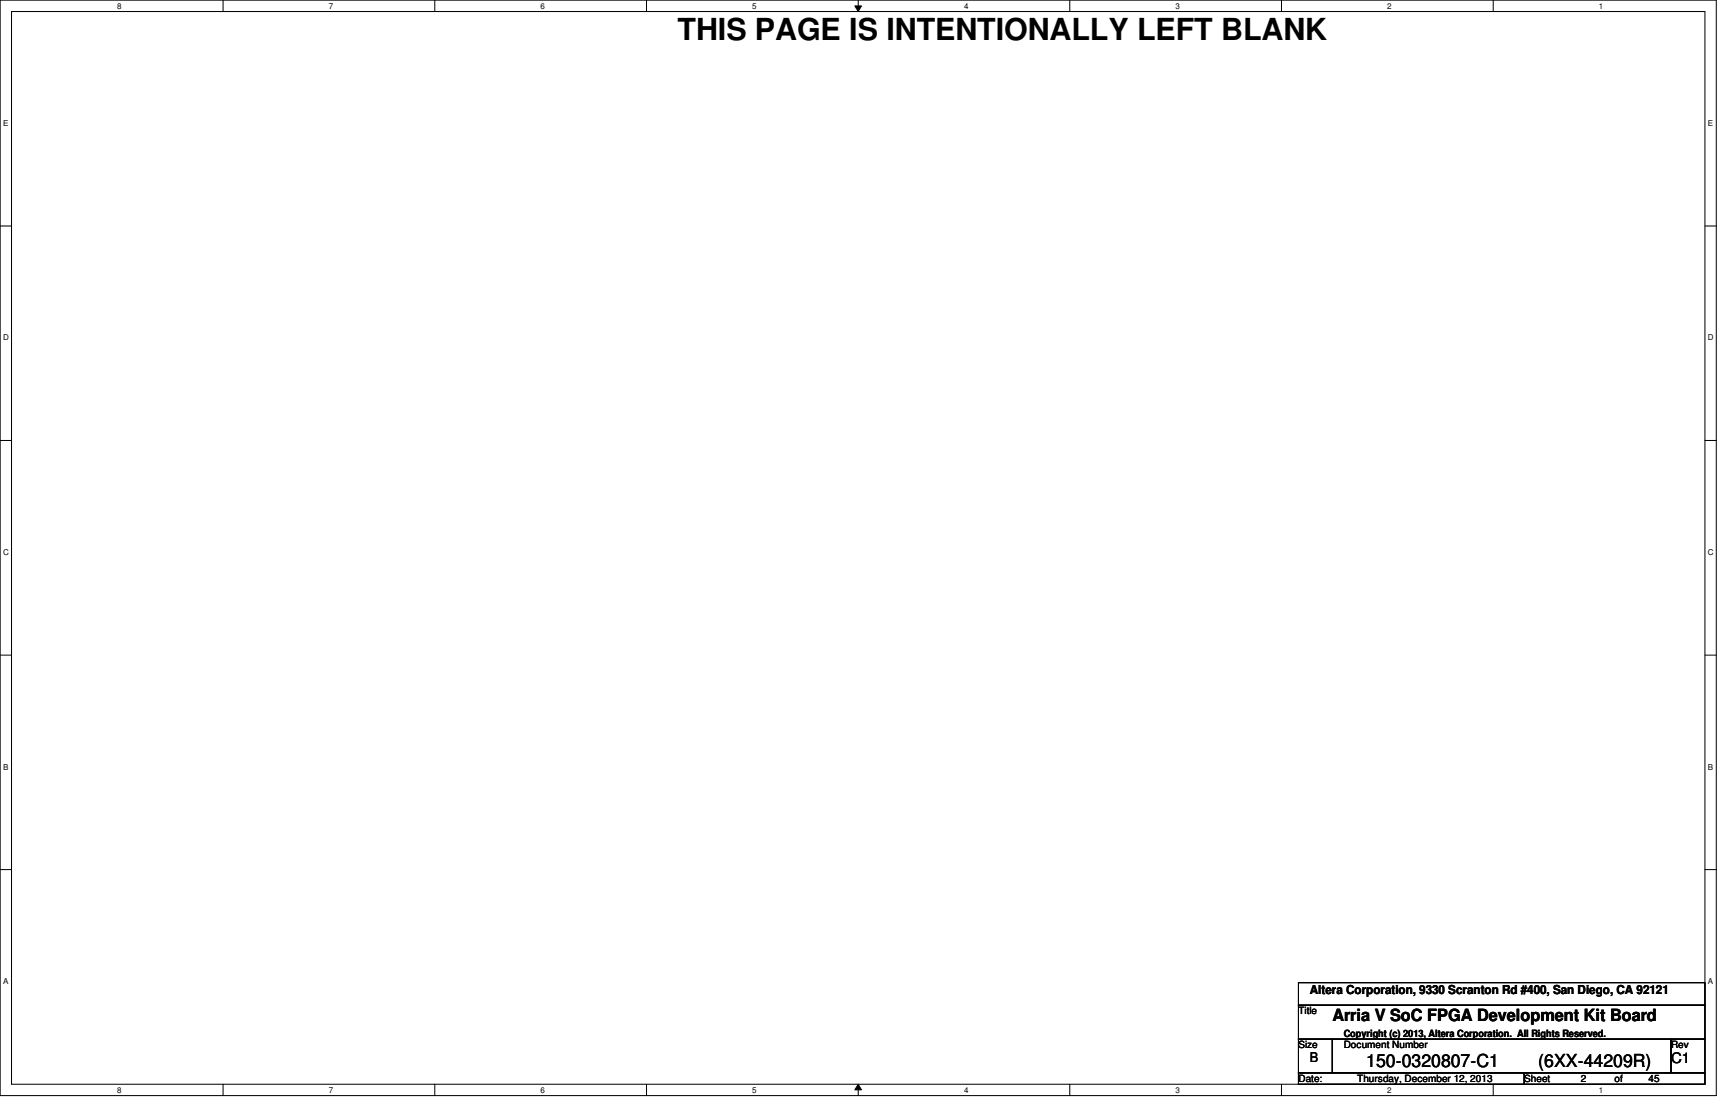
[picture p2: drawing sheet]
<svg xmlns="http://www.w3.org/2000/svg" width="432mm" height="279mm" viewBox="0 0 432 279" stroke-linecap="round" stroke-linejoin="round" font-family="sans-serif">
<defs><g id="words">
<text font-size="7.6" x="169.2" y="9.9">THIS PAGE IS INTENTIONALLY LEFT BLANK</text>
<g font-size="4.5">
<text x="341.2" y="266.3">150-0320807-C1</text>
<text x="384.2" y="266.3">(6XX-44209R)</text>
</g>
<text font-size="4.2" x="332.7" y="254.8">Arria V SoC FPGA Development Kit Board</text>
<text font-size="3.6" x="417.3" y="265.5">C1</text>
<text font-size="3.3" x="327.1" y="265.3">B</text>
<text font-size="3.1" x="327.1" y="248.2">Altera Corporation, 9330 Scranton Rd #400, San Diego, CA 92121</text>
<g font-size="2.5">
<text x="324.3" y="253.2">Title</text>
<text x="324.3" y="261.7">Size</text>
<text x="335.6" y="259">Copyright (c) 2013, Altera Corporation. All Rights Reserved.</text>
<text x="335.6" y="261.7">Document Number</text>
<text x="417.3" y="261.7">Rev</text>
<text x="324.3" y="270.1">Date:</text>
<text x="339" y="270.1">Thursday, December 12, 2013</text>
<text x="380.7" y="270.1">Sheet</text>
<text x="394.8" y="270.1">2</text>
<text x="403.2" y="270.1">of</text>
<text x="411.7" y="270.1">45</text>
</g>
<g font-size="2">
<text x="29.3" y="2.2">8</text>
<text x="82.1" y="2.2">7</text>
<text x="135" y="2.2">6</text>
<text x="187.9" y="2.2">5</text>
<text x="240.7" y="2.2">4</text>
<text x="293.6" y="2.2">3</text>
<text x="346.5" y="2.2">2</text>
<text x="399.3" y="2.2">1</text>
<text x=".8" y="31.5">E</text>
<text x="426.5" y="31.5">E</text>
<text x=".8" y="85">D</text>
<text x="426.5" y="85">D</text>
<text x=".8" y="138.6">C</text>
<text x="426.5" y="138.6">C</text>
<text x=".8" y="192.2">B</text>
<text x="426.5" y="192.2">B</text>
<text x=".8" y="245.7">A</text>
<text x="426.5" y="245.7">A</text>
<text x="29.3" y="272.9">8</text>
<text x="82.1" y="272.9">7</text>
<text x="135" y="272.9">6</text>
<text x="187.9" y="272.9">5</text>
<text x="240.7" y="272.9">4</text>
<text x="293.6" y="272.9">3</text>
<text x="346.5" y="272.9">2</text>
<text x="399.3" y="272.9">1</text>
</g>
</g></defs>
<path d="M0 0h428.6v273.6h-428.6zM2.9 2.9h422.9v267.8h-422.9z" fill="none" stroke="#000" stroke-width=".25"/>
<g fill="#fff">
<path d="M29.3 .4h1.1v2.2h-1.1z"/>
<path d="M29.3 271.1h1.1v2.2h-1.1z"/>
</g>
<path d="M55.7 0v2.9M55.7 270.7v2.9" fill="none" stroke="#000" stroke-width=".25"/>
<g fill="#fff">
<path d="M82.1 .4h1.1v2.2h-1.1z"/>
<path d="M82.1 271.1h1.1v2.2h-1.1z"/>
</g>
<path d="M108.6 0v2.9M108.6 270.7v2.9" fill="none" stroke="#000" stroke-width=".25"/>
<g fill="#fff">
<path d="M135 .4h1.1v2.2h-1.1z"/>
<path d="M135 271.1h1.1v2.2h-1.1z"/>
</g>
<path d="M161.5 0v2.9M161.5 270.7v2.9" fill="none" stroke="#000" stroke-width=".25"/>
<g fill="#fff">
<path d="M187.9 .4h1.1v2.2h-1.1z"/>
<path d="M187.9 271.1h1.1v2.2h-1.1z"/>
</g>
<path d="M213.5 1.5h1.6l-.8 1.4zM214.3 0v2.9M214.3 270.7l.8 1.4h-1.6zM214.3 270.7v2.9" fill="none" stroke="#000" stroke-width=".25"/>
<path d="M213.5 1.5h1.6l-.8 1.4zM214.3 270.7l.8 1.4h-1.6z" fill="#000"/>
<g fill="#fff">
<path d="M240.7 .4h1.2v2.2h-1.2z"/>
<path d="M240.7 271.1h1.2v2.2h-1.2z"/>
</g>
<path d="M267.2 0v2.9M267.2 270.7v2.9" fill="none" stroke="#000" stroke-width=".25"/>
<g fill="#fff">
<path d="M293.6 .4h1.1v2.2h-1.1z"/>
<path d="M293.6 271.1h1.1v2.2h-1.1z"/>
</g>
<path d="M320 0v2.9M320 270.7v2.9" fill="none" stroke="#000" stroke-width=".25"/>
<g fill="#fff">
<path d="M346.5 .4h1.1v2.2h-1.1z"/>
<path d="M346.5 271.1h1.1v2.2h-1.1z"/>
</g>
<path d="M372.9 0v2.9M372.9 270.7v2.9" fill="none" stroke="#000" stroke-width=".25"/>
<g fill="#fff">
<path d="M399.3 .4h1.1v2.2h-1.1z"/>
<path d="M399.3 271.1h1.1v2.2h-1.1z"/>
<path d="M.8 29.6h1.3v2.3h-1.3z"/>
<path d="M426.5 29.6h1.3v2.3h-1.3z"/>
<path d="M.8 83.2h1.4v2.2h-1.4z"/>
<path d="M426.5 83.2h1.4v2.2h-1.4z"/>
</g>
<path d="M0 56.4h2.9M425.8 56.4h2.8" fill="none" stroke="#000" stroke-width=".25"/>
<g fill="#fff">
<path d="M.8 136.7h1.4v2.3h-1.4z"/>
<path d="M426.5 136.7h1.4v2.3h-1.4z"/>
</g>
<path d="M0 110h2.9M425.8 110h2.8" fill="none" stroke="#000" stroke-width=".25"/>
<g fill="#fff">
<path d="M.8 190.3h1.3v2.3h-1.3z"/>
<path d="M426.5 190.3h1.3v2.3h-1.3z"/>
</g>
<path d="M0 163.6h2.9M425.8 163.6h2.8" fill="none" stroke="#000" stroke-width=".25"/>
<g fill="#fff">
<path d="M.8 243.9h1.3v2.2h-1.3z"/>
<path d="M426.5 243.9h1.3v2.2h-1.3z"/>
</g>
<path d="M0 217.1h2.9M425.8 217.1h2.8M324.3 245.4h101.5v5.6h-101.5zM324.3 251h101.5v8.5h-101.5zM324.3 259.5h8.4v8.4h-8.4zM332.7 259.5h84.6v8.4h-84.6zM417.3 259.5h8.5v8.4h-8.5zM324.3 267.9h56.4v2.8h-56.4zM380.7 267.9h45.1v2.8h-45.1z" fill="none" stroke="#000" stroke-width=".25"/>
<use href="#words"/>
</svg>
